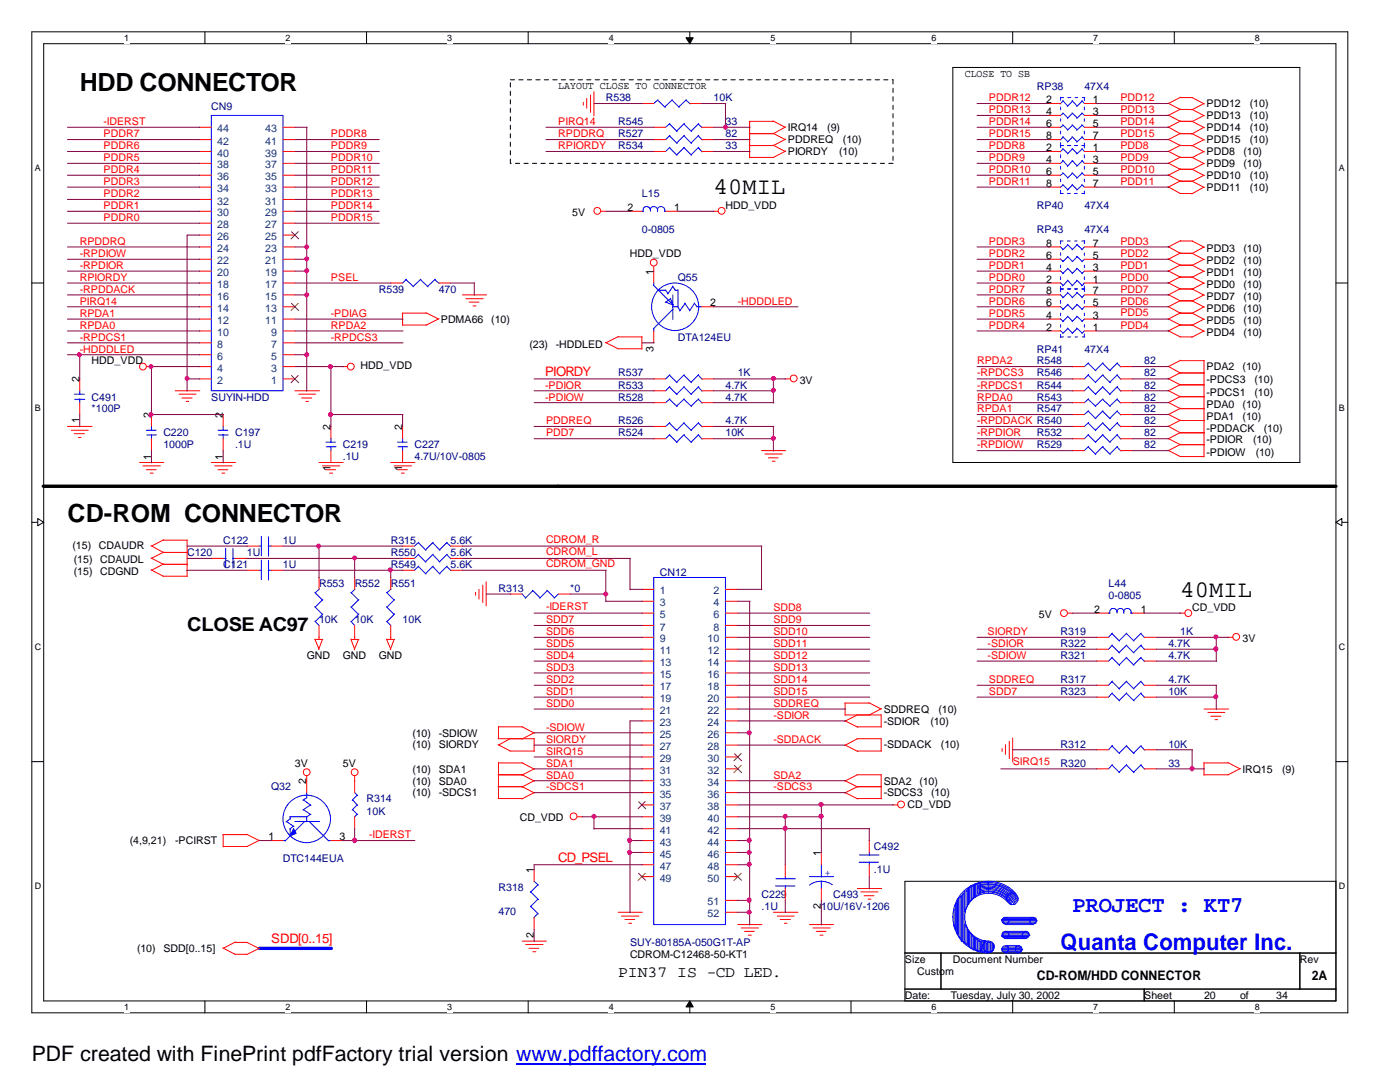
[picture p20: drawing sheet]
<svg xmlns="http://www.w3.org/2000/svg" width="279mm" height="216mm" viewBox="0 0 279 216" stroke-linecap="round" stroke-linejoin="round" font-family="sans-serif">
<defs><g id="words">
<g font-size="5">
<text x="15.9" y="18.1">HDD CONNECTOR</text>
<text x="13.5" y="104.1">CD-ROM CONNECTOR</text>
</g>
<g font-size="4.7">
<text x="142.4" y="38.8">40MIL</text>
<text x="235.5" y="119">40MIL</text>
</g>
<g font-size="4.6" fill="#00f">
<text x="214" y="181.9">PROJECT : KT7</text>
<text x="211.7" y="189.7">Quanta Computer Inc.</text>
</g>
<text font-size="4.2" x="6.3" y="211.7">PDF created with FinePrint pdfFactory trial version www.pdffactory.com</text>
<text font-size="3.8" x="37.3" y="125.9">CLOSE AC97</text>
<text font-size="3.1" x="123.4" y="195">PIN37 IS -CD LED.</text>
<g font-size="2.6" fill="#f00">
<text x="108.8" y="75.1">PIORDY</text>
<text x="111.4" y="172">CD_PSEL</text>
<text x="54.1" y="188.2">SDD[0..15]</text>
</g>
<g font-size="2.6">
<text x="206.9" y="195.5">CD-ROM/HDD CONNECTOR</text>
<text x="261.8" y="195.5">2A</text>
</g>
<g font-size="2.1">
<text x="111.4" y="17.8">LAYOUT CLOSE TO CONNECTOR</text>
<text x="192.5" y="15.3">CLOSE TO SB</text>
<text x="208.8" y="20.6">2</text>
<text x="208.8" y="22.9">4</text>
<text x="218.1" y="20.6">1</text>
<text x="218.1" y="22.9">3</text>
<text x="240.8" y="21.4">PDD12</text>
<text x="240.8" y="23.8">PDD13</text>
<text x="249.4" y="21.4">(10)</text>
<text x="249.4" y="23.8">(10)</text>
<text x="157.2" y="28.6">PDDREQ</text>
<text x="157.2" y="26.2">IRQ14</text>
<text x="165.1" y="26.2">(9)</text>
<text x="168.2" y="28.6">(10)</text>
<text x="208.8" y="25.3">6</text>
<text x="208.8" y="27.8">8</text>
<text x="218.1" y="25.3">5</text>
<text x="218.1" y="27.8">7</text>
<text x="240.8" y="26.2">PDD14</text>
<text x="240.8" y="28.6">PDD15</text>
<text x="249.4" y="26.2">(10)</text>
<text x="249.4" y="28.6">(10)</text>
<text x="157.2" y="31">PIORDY</text>
<text x="167.5" y="31">(10)</text>
<text x="208.8" y="30.1">2</text>
<text x="208.8" y="32.5">4</text>
<text x="208.8" y="34.9">6</text>
<text x="218.1" y="30.1">1</text>
<text x="218.1" y="32.5">3</text>
<text x="218.1" y="34.9">5</text>
<text x="240.8" y="35.7">PDD10</text>
<text x="240.8" y="31">PDD8</text>
<text x="240.8" y="33.4">PDD9</text>
<text x="248.2" y="31">(10)</text>
<text x="248.2" y="33.4">(10)</text>
<text x="249.4" y="35.7">(10)</text>
<text x="144.8" y="41.7">HDD_VDD</text>
<text x="208.8" y="37.3">8</text>
<text x="218.1" y="37.3">7</text>
<text x="240.8" y="38.1">PDD11</text>
<text x="249.4" y="38.1">(10)</text>
<text x="114.2" y="43.2">5V</text>
<text x="125.2" y="42.1">2</text>
<text x="134.5" y="42.1">1</text>
<text x="125.7" y="51.2">HDD_VDD</text>
<text x="208.8" y="51.6">6</text>
<text x="208.8" y="49.2">8</text>
<text x="218.1" y="51.6">5</text>
<text x="218.1" y="49.2">7</text>
<text x="240.8" y="50.3">PDD3</text>
<text x="240.8" y="52.7">PDD2</text>
<text x="248.2" y="50.3">(10)</text>
<text x="248.2" y="52.7">(10)</text>
<text x="130.4" y="54.8" transform="rotate(-90 130.4 54.8)">1</text>
<text x="208.8" y="56.4">2</text>
<text x="208.8" y="54">4</text>
<text x="208.8" y="58.8">8</text>
<text x="218.1" y="56.4">1</text>
<text x="218.1" y="54">3</text>
<text x="218.1" y="58.8">7</text>
<text x="240.8" y="57.5">PDD0</text>
<text x="240.8" y="55.1">PDD1</text>
<text x="240.8" y="59.9">PDD7</text>
<text x="248.2" y="57.5">(10)</text>
<text x="248.2" y="55.1">(10)</text>
<text x="248.2" y="59.9">(10)</text>
<text x="88" y="64.4">PDMA66</text>
<text x="98" y="64.4">(10)</text>
<text x="141.7" y="61.1">2</text>
<text x="208.8" y="66">2</text>
<text x="208.8" y="63.6">4</text>
<text x="208.8" y="61.1">6</text>
<text x="218.1" y="66">1</text>
<text x="218.1" y="63.6">3</text>
<text x="218.1" y="61.1">5</text>
<text x="240.8" y="62.2">PDD6</text>
<text x="240.8" y="64.6">PDD5</text>
<text x="248.2" y="62.2">(10)</text>
<text x="248.2" y="64.6">(10)</text>
<text x="105.7" y="69.4">(23)</text>
<text x="110.9" y="69.4">-HDDLED</text>
<text x="130.4" y="70.2" transform="rotate(-90 130.4 70.2)">3</text>
<text x="240.8" y="67.1">PDD4</text>
<text x="248.2" y="67.1">(10)</text>
<text x="15.8" y="76.3" transform="rotate(-90 15.8 76.3)">2</text>
<text x="18.3" y="72.7">HDD_VDD</text>
<text x="72" y="73.7">HDD_VDD</text>
<text x="159.6" y="76.5">3V</text>
<text x="240.8" y="73.9">PDA2</text>
<text x="240.8" y="76.4">-PDCS3</text>
<text x="248" y="73.9">(10)</text>
<text x="250.4" y="76.4">(10)</text>
<text x="30.1" y="83.4" transform="rotate(-90 30.1 83.4)">2</text>
<text x="44.4" y="83.4" transform="rotate(-90 44.4 83.4)">2</text>
<text x="240.8" y="83.7">PDA1</text>
<text x="240.8" y="81.4">PDA0</text>
<text x="240.8" y="79">-PDCS1</text>
<text x="248" y="83.7">(10)</text>
<text x="248" y="81.4">(10)</text>
<text x="250.4" y="79">(10)</text>
<text x="15.8" y="84.5" transform="rotate(-90 15.8 84.5)">1</text>
<text x="66" y="85.9" transform="rotate(-90 66 85.9)">2</text>
<text x="80.3" y="85.9" transform="rotate(-90 80.3 85.9)">2</text>
<text x="240.8" y="86.1">-PDDACK</text>
<text x="240.8" y="88.5">-PDIOR</text>
<text x="250.1" y="88.5">(10)</text>
<text x="252.2" y="86.1">(10)</text>
<text x="30.1" y="91.7" transform="rotate(-90 30.1 91.7)">1</text>
<text x="44.4" y="91.7" transform="rotate(-90 44.4 91.7)">1</text>
<text x="66" y="94.1" transform="rotate(-90 66 94.1)">1</text>
<text x="80.3" y="94.1" transform="rotate(-90 80.3 94.1)">1</text>
<text x="240.8" y="90.9">-PDIOW</text>
<text x="250.6" y="90.9">(10)</text>
<text x="14.5" y="109.5">(15)</text>
<text x="14.7" y="112.4">(15)</text>
<text x="19.7" y="109.5">CDAUDR</text>
<text x="20" y="112.4">CDAUDL</text>
<text x="14.7" y="114.8">(15)</text>
<text x="20" y="114.8">CDGND</text>
<text x="207.3" y="123.4">5V</text>
<text x="218.4" y="122.3">2</text>
<text x="227.7" y="122.3">1</text>
<text x="237.9" y="121.9">CD_VDD</text>
<text x="61.2" y="131.5">GND</text>
<text x="68.4" y="131.5">GND</text>
<text x="75.6" y="131.5">GND</text>
<text x="248" y="128.1">3V</text>
<text x="176.4" y="142.2">SDDREQ</text>
<text x="187.3" y="142.2">(10)</text>
<text x="82.3" y="149.4">(10)</text>
<text x="82.3" y="147">(10)</text>
<text x="87.5" y="149.4">SIORDY</text>
<text x="87.5" y="147">-SDIOW</text>
<text x="176.4" y="144.6">-SDIOR</text>
<text x="176.4" y="149.4">-SDDACK</text>
<text x="185.7" y="144.6">(10)</text>
<text x="187.8" y="149.4">(10)</text>
<text x="58.8" y="153">3V</text>
<text x="68.4" y="153">5V</text>
<text x="82.3" y="154.2">(10)</text>
<text x="87.5" y="154.2">SDA1</text>
<text x="248" y="154.2">IRQ15</text>
<text x="255.9" y="154.2">(9)</text>
<text x="61.1" y="156.5" transform="rotate(-90 61.1 156.5)">2</text>
<text x="82.3" y="158.9">(10)</text>
<text x="82.3" y="156.5">(10)</text>
<text x="87.5" y="158.9">-SDCS1</text>
<text x="87.5" y="156.5">SDA0</text>
<text x="176.4" y="158.9">-SDCS3</text>
<text x="176.4" y="156.5">SDA2</text>
<text x="181.1" y="161.3">CD_VDD</text>
<text x="183.5" y="156.5">(10)</text>
<text x="185.8" y="158.9">(10)</text>
<text x="53.6" y="167.6">1</text>
<text x="67.7" y="167.6">3</text>
<text x="103.7" y="163.7">CD_VDD</text>
<text x="25.9" y="168.5">(4,9,21)</text>
<text x="35" y="168.5">-PCIRST</text>
<text x="163.8" y="170.9" transform="rotate(-90 163.8 170.9)">1</text>
<text x="106.5" y="174.2" transform="rotate(-90 106.5 174.2)">1</text>
<text x="163.8" y="181.4" transform="rotate(-90 163.8 181.4)">2</text>
<text x="27.3" y="190">(10)</text>
<text x="32.6" y="190">SDD[0..15]</text>
<text x="106.5" y="187.2" transform="rotate(-90 106.5 187.2)">2</text>
<text x="125.7" y="191.2">CDROM-C12468-50-KT1</text>
<text x="180.6" y="192.1">Size</text>
<text x="183" y="194.5">Custom</text>
<text x="190.2" y="192.1">Document Number</text>
<text x="259.4" y="192.1">Rev</text>
<text x="180.6" y="199.3">Date:</text>
<text x="189.7" y="199.3">Tuesday, July 30, 2002</text>
<text x="228.3" y="199.3">Sheet</text>
<text x="240.3" y="199.3">20</text>
<text x="247.5" y="199.3">of</text>
<text x="254.7" y="199.3">34</text>
</g>
<g font-size="2.1" fill="#000080">
<text x="206.9" y="17.9">RP38</text>
<text x="216.4" y="17.9">47X4</text>
<text x="42.2" y="21.9">CN9</text>
<text x="120.9" y="20.2">R538</text>
<text x="142.4" y="20.2">10K</text>
<text x="123.4" y="29.8">R534</text>
<text x="123.4" y="27.3">R527</text>
<text x="123.4" y="25">R545</text>
<text x="144.8" y="29.8">33</text>
<text x="144.8" y="27.3">82</text>
<text x="144.8" y="25">33</text>
<text x="128.1" y="39.3">L15</text>
<text x="206.9" y="41.7">RP40</text>
<text x="216.4" y="41.7">47X4</text>
<text x="128.1" y="46.5">0-0805</text>
<text x="206.9" y="46.5">RP43</text>
<text x="216.4" y="46.5">47X4</text>
<text x="75.6" y="58.4">R539</text>
<text x="87.5" y="58.4">470</text>
<text x="135.3" y="56">Q55</text>
<text x="135.3" y="68">DTA124EU</text>
<text x="206.9" y="70.4">RP41</text>
<text x="216.4" y="70.4">47X4</text>
<text x="123.4" y="75.1">R537</text>
<text x="123.4" y="77.6">R533</text>
<text x="144.8" y="77.6">4.7K</text>
<text x="147.2" y="75.1">1K</text>
<text x="206.9" y="75.1">R546</text>
<text x="206.9" y="77.6">R544</text>
<text x="206.9" y="72.7">R548</text>
<text x="228.3" y="75.1">82</text>
<text x="228.3" y="77.6">82</text>
<text x="228.3" y="72.7">82</text>
<text x="18.3" y="79.9">C491</text>
<text x="18.3" y="82.3">*100P</text>
<text x="42.2" y="79.9">SUYIN-HDD</text>
<text x="123.4" y="79.9">R528</text>
<text x="144.8" y="79.9">4.7K</text>
<text x="206.9" y="79.9">R543</text>
<text x="206.9" y="82.3">R547</text>
<text x="228.3" y="79.9">82</text>
<text x="228.3" y="82.3">82</text>
<text x="32.6" y="87">C220</text>
<text x="32.6" y="89.5">1000P</text>
<text x="46.9" y="87">C197</text>
<text x="46.9" y="89.5">.1U</text>
<text x="68.4" y="89.5">C219</text>
<text x="82.7" y="89.5">C227</text>
<text x="123.4" y="87">R524</text>
<text x="123.4" y="84.7">R526</text>
<text x="144.8" y="87">10K</text>
<text x="144.8" y="84.7">4.7K</text>
<text x="206.9" y="89.5">R529</text>
<text x="206.9" y="87">R532</text>
<text x="228.3" y="84.7">82</text>
<text x="228.3" y="89.5">82</text>
<text x="228.3" y="87">82</text>
<text x="68.4" y="91.9">.1U</text>
<text x="82.7" y="91.9">4.7U/10V-0805</text>
<text x="37.3" y="110.9">C120</text>
<text x="44.5" y="108.5">C122</text>
<text x="44.5" y="113.4">C121</text>
<text x="49.3" y="110.9">1U</text>
<text x="56.5" y="108.5">1U</text>
<text x="56.5" y="113.4">1U</text>
<text x="78" y="108.5">R315</text>
<text x="78" y="113.4">R549</text>
<text x="78" y="110.9">R550</text>
<text x="89.9" y="108.5">5.6K</text>
<text x="89.9" y="113.4">5.6K</text>
<text x="89.9" y="110.9">5.6K</text>
<text x="63.7" y="117.2">R553</text>
<text x="70.8" y="117.2">R552</text>
<text x="78" y="117.2">R551</text>
<text x="99.5" y="118.1">R313</text>
<text x="113.8" y="118.1">*0</text>
<text x="131.7" y="115">CN12</text>
<text x="221.2" y="117.2">L44</text>
<text x="221.2" y="119.5">0-0805</text>
<text x="63.7" y="124.3">10K</text>
<text x="70.8" y="124.3">10K</text>
<text x="80.3" y="124.3">10K</text>
<text x="211.7" y="126.7">R319</text>
<text x="211.7" y="131.5">R321</text>
<text x="211.7" y="129.1">R322</text>
<text x="233.2" y="131.5">4.7K</text>
<text x="233.2" y="129.1">4.7K</text>
<text x="235.5" y="126.7">1K</text>
<text x="211.7" y="136.2">R317</text>
<text x="233.2" y="136.2">4.7K</text>
<text x="211.7" y="138.7">R323</text>
<text x="233.2" y="138.7">10K</text>
<text x="211.7" y="149.2">R312</text>
<text x="233.2" y="149.2">10K</text>
<text x="211.7" y="153">R320</text>
<text x="233.2" y="153">33</text>
<text x="54.1" y="157.7">Q32</text>
<text x="73.2" y="160.1">R314</text>
<text x="73.2" y="162.6">10K</text>
<text x="56.5" y="172">DTC144EUA</text>
<text x="174.4" y="169.7">C492</text>
<text x="99.5" y="177.8">R318</text>
<text x="152" y="179.2">C229</text>
<text x="166.3" y="179.2">C493</text>
<text x="174.4" y="174.2">.1U</text>
<text x="99.5" y="182.5">470</text>
<text x="152" y="181.6">.1U</text>
<text x="163.9" y="181.6">10U/16V-1206</text>
<text x="125.7" y="188.8">SUY-80185A-050G1T-AP</text>
</g>
<g font-size="2.1" fill="#f00">
<text x="197.4" y="20.2">PDDR12</text>
<text x="197.4" y="22.6">PDDR13</text>
<text x="223.6" y="20.2">PDD12</text>
<text x="223.6" y="22.6">PDD13</text>
<text x="20.7" y="27.3">PDDR7</text>
<text x="20.7" y="25">-IDERST</text>
<text x="20.7" y="29.8">PDDR6</text>
<text x="66" y="29.8">PDDR9</text>
<text x="66" y="27.3">PDDR8</text>
<text x="111.4" y="25">PIRQ14</text>
<text x="111.4" y="29.8">RPIORDY</text>
<text x="111.4" y="27.3">RPDDRQ</text>
<text x="197.4" y="29.8">PDDR8</text>
<text x="197.4" y="25">PDDR14</text>
<text x="197.4" y="27.3">PDDR15</text>
<text x="223.6" y="25">PDD14</text>
<text x="223.6" y="27.3">PDD15</text>
<text x="223.6" y="29.8">PDD8</text>
<text x="20.7" y="32.2">PDDR5</text>
<text x="20.7" y="34.5">PDDR4</text>
<text x="66" y="32.2">PDDR10</text>
<text x="66" y="34.5">PDDR11</text>
<text x="197.4" y="34.5">PDDR10</text>
<text x="197.4" y="32.2">PDDR9</text>
<text x="223.6" y="34.5">PDD10</text>
<text x="223.6" y="32.2">PDD9</text>
<text x="20.7" y="41.7">PDDR1</text>
<text x="20.7" y="36.9">PDDR3</text>
<text x="20.7" y="39.3">PDDR2</text>
<text x="66" y="41.7">PDDR14</text>
<text x="66" y="36.9">PDDR12</text>
<text x="66" y="39.3">PDDR13</text>
<text x="197.4" y="36.9">PDDR11</text>
<text x="223.6" y="36.9">PDD11</text>
<text x="20.7" y="44.1">PDDR0</text>
<text x="66" y="44.1">PDDR15</text>
<text x="15.9" y="51.2">-RPDIOW</text>
<text x="15.9" y="53.7">-RPDIOR</text>
<text x="15.9" y="48.9">RPDDRQ</text>
<text x="197.4" y="48.9">PDDR3</text>
<text x="197.4" y="51.2">PDDR2</text>
<text x="197.4" y="53.7">PDDR1</text>
<text x="223.6" y="48.9">PDD3</text>
<text x="223.6" y="53.7">PDD1</text>
<text x="223.6" y="51.2">PDD2</text>
<text x="15.9" y="56">RPIORDY</text>
<text x="15.9" y="58.4">-RPDDACK</text>
<text x="66" y="56">PSEL</text>
<text x="197.4" y="56">PDDR0</text>
<text x="197.4" y="58.4">PDDR7</text>
<text x="223.6" y="56">PDD0</text>
<text x="223.6" y="58.4">PDD7</text>
<text x="15.9" y="63.2">RPDA1</text>
<text x="15.9" y="65.6">RPDA0</text>
<text x="15.9" y="60.8">PIRQ14</text>
<text x="66" y="63.2">-PDIAG</text>
<text x="66" y="65.6">RPDA2</text>
<text x="147.2" y="60.8">-HDDDLED</text>
<text x="197.4" y="65.6">PDDR4</text>
<text x="197.4" y="60.8">PDDR6</text>
<text x="197.4" y="63.2">PDDR5</text>
<text x="223.6" y="60.8">PDD6</text>
<text x="223.6" y="65.6">PDD4</text>
<text x="223.6" y="63">PDD5</text>
<text x="15.9" y="70.4">-HDDDLED</text>
<text x="15.9" y="68">-RPDCS1</text>
<text x="66" y="68">-RPDCS3</text>
<text x="108.8" y="77.6">-PDIOR</text>
<text x="195" y="72.7">RPDA2</text>
<text x="195" y="75.1">-RPDCS3</text>
<text x="195" y="77.6">-RPDCS1</text>
<text x="108.8" y="79.9">-PDIOW</text>
<text x="195" y="79.9">RPDA0</text>
<text x="195" y="82.3">RPDA1</text>
<text x="109" y="84.7">PDDREQ</text>
<text x="109" y="87">PDD7</text>
<text x="195" y="84.7">-RPDDACK R540</text>
<text x="195" y="87">-RPDIOR</text>
<text x="195" y="89.5">-RPDIOW</text>
<text x="109" y="108.3">CDROM_R</text>
<text x="109" y="110.7">CDROM_L</text>
<text x="109" y="113.1">CDROM_GND</text>
<text x="109" y="121.7">-IDERST</text>
<text x="109" y="124.3">SDD7</text>
<text x="154.3" y="121.9">SDD8</text>
<text x="154.3" y="124.3">SDD9</text>
<text x="109" y="131.5">SDD4</text>
<text x="109" y="126.7">SDD6</text>
<text x="109" y="129.1">SDD5</text>
<text x="154.3" y="126.7">SDD10</text>
<text x="154.3" y="129.1">SDD11</text>
<text x="154.3" y="131.5">SDD12</text>
<text x="197.1" y="129.1">-SDIOR</text>
<text x="197.1" y="126.7">SIORDY</text>
<text x="197.1" y="131.5">-SDIOW</text>
<text x="109" y="133.9">SDD3</text>
<text x="109" y="136.2">SDD2</text>
<text x="154.3" y="136.2">SDD14</text>
<text x="154.3" y="133.9">SDD13</text>
<text x="197.4" y="136.2">SDDREQ</text>
<text x="109" y="138.7">SDD1</text>
<text x="109" y="141.1">SDD0</text>
<text x="154.3" y="143.4">-SDIOR</text>
<text x="154.3" y="141.1">SDDREQ</text>
<text x="154.3" y="138.7">SDD15</text>
<text x="197.4" y="138.7">SDD7</text>
<text x="109" y="145.8">-SDIOW</text>
<text x="109" y="148.2">SIORDY</text>
<text x="154.3" y="148.2">-SDDACK</text>
<text x="109" y="155.4">SDA0</text>
<text x="109" y="153">SDA1</text>
<text x="109" y="150.6">SIRQ15</text>
<text x="154.3" y="155.4">SDA2</text>
<text x="202.1" y="152.7">SIRQ15</text>
<text x="109" y="157.7">-SDCS1</text>
<text x="154.3" y="157.7">-SDCS3</text>
<text x="73.7" y="167.3">-IDERST</text>
</g>
<g font-size="2.1" fill="#004080">
<text x="43.3" y="28.9">42</text>
<text x="43.3" y="26.4">44</text>
<text x="52.9" y="28.9">41</text>
<text x="52.9" y="26.4">43</text>
<text x="43.3" y="36">36</text>
<text x="43.3" y="33.6">38</text>
<text x="43.3" y="31.2">40</text>
<text x="52.9" y="36">35</text>
<text x="52.9" y="33.6">37</text>
<text x="52.9" y="31.2">39</text>
<text x="43.3" y="40.8">32</text>
<text x="43.3" y="38.4">34</text>
<text x="52.9" y="40.8">31</text>
<text x="52.9" y="38.4">33</text>
<text x="43.3" y="47.9">26</text>
<text x="43.3" y="45.6">28</text>
<text x="43.3" y="43.2">30</text>
<text x="52.9" y="47.9">25</text>
<text x="52.9" y="45.6">27</text>
<text x="52.9" y="43.2">29</text>
<text x="43.3" y="52.7">22</text>
<text x="43.3" y="50.3">24</text>
<text x="52.9" y="52.7">21</text>
<text x="52.9" y="50.3">23</text>
<text x="43.3" y="59.9">16</text>
<text x="43.3" y="57.5">18</text>
<text x="43.3" y="55.1">20</text>
<text x="52.9" y="59.9">15</text>
<text x="52.9" y="57.5">17</text>
<text x="52.9" y="55.1">19</text>
<text x="43.3" y="64.7">12</text>
<text x="43.3" y="62.2">14</text>
<text x="52.9" y="64.7">11</text>
<text x="52.9" y="62.2">13</text>
<text x="43.3" y="71.8">6</text>
<text x="43.3" y="69.4">8</text>
<text x="43.3" y="67.1">10</text>
<text x="54.1" y="71.8">5</text>
<text x="54.1" y="69.4">7</text>
<text x="54.1" y="67.1">9</text>
<text x="43.3" y="76.6">2</text>
<text x="43.3" y="74.2">4</text>
<text x="54.1" y="76.6">1</text>
<text x="54.1" y="74.2">3</text>
<text x="131.7" y="118.6">1</text>
<text x="142.4" y="118.6">2</text>
<text x="131.7" y="121">3</text>
<text x="131.7" y="123.4">5</text>
<text x="131.7" y="125.8">7</text>
<text x="142.4" y="121">4</text>
<text x="142.4" y="123.4">6</text>
<text x="142.4" y="125.8">8</text>
<text x="131.7" y="128.2">9</text>
<text x="131.7" y="130.6">11</text>
<text x="141.2" y="128.2">10</text>
<text x="141.2" y="130.6">12</text>
<text x="131.7" y="132.9">13</text>
<text x="131.7" y="135.3">15</text>
<text x="131.7" y="137.8">17</text>
<text x="141.2" y="132.9">14</text>
<text x="141.2" y="135.3">16</text>
<text x="141.2" y="137.8">18</text>
<text x="131.7" y="140.1">19</text>
<text x="131.7" y="142.5">21</text>
<text x="141.2" y="140.1">20</text>
<text x="141.2" y="142.5">22</text>
<text x="131.7" y="144.9">23</text>
<text x="131.7" y="147.2">25</text>
<text x="131.7" y="149.7">27</text>
<text x="141.2" y="144.9">24</text>
<text x="141.2" y="147.2">26</text>
<text x="141.2" y="149.7">28</text>
<text x="131.7" y="152.1">29</text>
<text x="131.7" y="154.4">31</text>
<text x="141.2" y="152.1">30</text>
<text x="141.2" y="154.4">32</text>
<text x="131.7" y="156.8">33</text>
<text x="131.7" y="159.2">35</text>
<text x="131.7" y="161.6">37</text>
<text x="141.2" y="156.8">34</text>
<text x="141.2" y="159.2">36</text>
<text x="141.2" y="161.6">38</text>
<text x="131.7" y="164">39</text>
<text x="131.7" y="166.4">41</text>
<text x="141.2" y="164">40</text>
<text x="141.2" y="166.4">42</text>
<text x="131.7" y="168.7">43</text>
<text x="131.7" y="171.1">45</text>
<text x="131.7" y="173.6">47</text>
<text x="141.2" y="168.7">44</text>
<text x="141.2" y="171.1">46</text>
<text x="141.2" y="173.6">48</text>
<text x="131.7" y="175.9">49</text>
<text x="141.2" y="175.9">50</text>
<text x="141.2" y="180.7">51</text>
<text x="141.2" y="183">52</text>
</g>
<text font-size="2.1" fill="#00f" x="164.6" y="174.8">+</text>
<g font-size="1.8">
<text x="24.8" y="8.2">1</text>
<text x="57" y="8.2">2</text>
<text x="89.2" y="8.2">3</text>
<text x="121.5" y="8.2">4</text>
<text x="153.8" y="8.2">5</text>
<text x="185.9" y="8.2">6</text>
<text x="218.2" y="8.2">7</text>
<text x="250.4" y="8.2">8</text>
<text x="6.9" y="34.2">A</text>
<text x="267.2" y="34.2">A</text>
<text x="6.9" y="82">B</text>
<text x="267.2" y="82">B</text>
<text x="6.9" y="129.7">C</text>
<text x="267.2" y="129.7">C</text>
<text x="6.9" y="177.5">D</text>
<text x="267.2" y="177.5">D</text>
<text x="24.8" y="201.6">1</text>
<text x="57" y="201.6">2</text>
<text x="89.2" y="201.6">3</text>
<text x="121.5" y="201.6">4</text>
<text x="153.8" y="201.6">5</text>
<text x="185.9" y="201.6">6</text>
<text x="218.2" y="201.6">7</text>
<text x="250.4" y="201.6">8</text>
</g>
</g></defs>
<path d="M6.3 6.3h262.7v195.8h-262.7zM8.7 8.7h257.9v191h-257.9z" fill="none" stroke="#000" stroke-width=".2"/>
<g fill="#fff">
<path d="M24.8 6.6h1v2.1h-1z"/>
<path d="M24.8 200h1v2.1h-1z"/>
</g>
<path d="M40.9 6.3v2.4M40.9 199.7v2.4" fill="none" stroke="#000" stroke-width=".2"/>
<g fill="#fff">
<path d="M57 6.6h1v2.1h-1z"/>
<path d="M57 200h1v2.1h-1z"/>
</g>
<path d="M73.2 6.3v2.4M73.2 199.7v2.4" fill="none" stroke="#000" stroke-width=".2"/>
<g fill="#fff">
<path d="M89.2 6.6h1.1v2.1h-1.1z"/>
<path d="M89.2 200h1.1v2.1h-1.1z"/>
</g>
<path d="M105.4 6.3v2.4M105.4 199.7v2.4" fill="none" stroke="#000" stroke-width=".2"/>
<g fill="#fff">
<path d="M121.5 6.6h1v2.1h-1z"/>
<path d="M121.5 200h1v2.1h-1z"/>
</g>
<path d="M137.7 6.3v2.4M137.7 199.7v2.4" fill="none" stroke="#000" stroke-width=".2"/>
<g fill="#000" stroke="#000" stroke-width=".2">
<path d="M136.9 7.5h1.4l-.6 1.2z" fill-rule="evenodd"/>
<path d="M137.7 199.7l.6 1.2h-1.4z" fill-rule="evenodd"/>
</g>
<g fill="#fff">
<path d="M153.8 6.6h1v2.1h-1z"/>
<path d="M153.8 200h1v2.1h-1z"/>
</g>
<path d="M169.8 6.3v2.4M169.8 199.7v2.4" fill="none" stroke="#000" stroke-width=".2"/>
<g fill="#fff">
<path d="M185.9 6.6h1v2.1h-1z"/>
<path d="M185.9 200h1v2.1h-1z"/>
</g>
<path d="M202.1 6.3v2.4M202.1 199.7v2.4" fill="none" stroke="#000" stroke-width=".2"/>
<g fill="#fff">
<path d="M218.2 6.6h1v2.1h-1z"/>
<path d="M218.2 200h1v2.1h-1z"/>
</g>
<path d="M234.4 6.3v2.4M234.4 199.7v2.4" fill="none" stroke="#000" stroke-width=".2"/>
<g fill="#fff">
<path d="M250.4 6.6h1.1v2.1h-1.1z"/>
<path d="M250.4 200h1.1v2.1h-1.1z"/>
<path d="M6.9 32.6h1.1v2.1h-1.1z"/>
<path d="M267.2 32.6h1.1v2.1h-1.1z"/>
<path d="M6.9 80.3h1.2v2.2h-1.2z"/>
<path d="M267.2 80.3h1.2v2.2h-1.2z"/>
</g>
<path d="M6.3 56.5h2.4M266.6 56.5h2.4" fill="none" stroke="#000" stroke-width=".2"/>
<g fill="#fff">
<path d="M6.9 128.1h1.3v2.1h-1.3z"/>
<path d="M267.2 128.1h1.3v2.1h-1.3z"/>
</g>
<path d="M6.3 104.2h2.4M266.6 104.2h2.4" fill="none" stroke="#000" stroke-width=".2"/>
<g fill="#fff" stroke="#000" stroke-width=".2">
<path d="M7.5 103.5l1.2 .7-1.2 .7z" fill-rule="evenodd"/>
<path d="M266.6 104.2l1.2-.7v1.4z" fill-rule="evenodd"/>
</g>
<g fill="#fff">
<path d="M6.9 175.9h1.3v2.1h-1.3z"/>
<path d="M267.2 175.9h1.3v2.1h-1.3z"/>
</g>
<path d="M190.2 13.5h69.2v78.8h-69.2zM6.3 152h2.4M266.6 152h2.4M180.6 175.9h86v23.8h-86zM180.6 190.2h86M180.6 197.4h86M187.8 190.2v7.2M228.3 197.4v2.3M259.4 190.2v7.2" fill="none" stroke="#000" stroke-width=".2"/>
<path d="M8.6 97h258" fill="none" stroke="#000" stroke-width=".68"/>
<path d="M101.9 15.9h76.3M178.2 15.9v16.7M101.9 32.6v-16.7M178.2 32.6h-76.3" fill="none" stroke="#000" stroke-width=".2" stroke-dasharray=".8"/>
<g fill="none" stroke="#f00" stroke-width=".2">
<path d="M117.1 19.6v2M117.9 19v3.4M118.5 18.3v4.8M235.5 19.5h2.5M235.6 19.4l-2.4 1.3M237.9 19.5l2.5 1.2M39.8 30.2h2.4M39.8 32.6h2.4M39.8 35h2.4M39.8 37.3h2.4M39.8 27.9h2.4M39.8 39.8h2.4"/>
<path d="M39.8 25.4h2.4M56.5 30.2h2.3M56.5 32.6h2.3M56.5 35h2.3M56.5 37.3h2.3M56.5 27.9h2.3M56.5 39.8h2.3M56.5 25.4h2.3M116.4 20.4v.6M128.1 20.7h2.4M130.5 30.2h2.3M130.5 27.9h2.3"/>
<path d="M130.5 25.4h2.3M137.7 20.7h2.3M140 30.2h2.4M140 27.9h2.4M140 25.4h2.4M149.5 26.7h4.9M149.5 29h4.9M149.5 24.2h4.8M149.6 24.2v7.3M149.6 31.4h4.8M154.3 26.6l2.4 1.3M154.3 29l2.4 1.2"/>
<path d="M154.3 24.1l2.4 1.3M156.8 27.8l-2.5 1.2M156.8 30.1l-2.5 1.3M156.8 25.3l-2.5 1.4M209.3 30.2h2.4M209.3 32.6h2.4M209.3 35h2.4M209.3 37.3h2.4M209.3 20.7h2.4M209.3 27.9h2.4M209.3 25.4h2.4M209.3 23h2.4"/>
<path d="M216.4 30.2h2.5M216.4 32.6h2.5M216.4 35h2.5M216.4 37.3h2.5M216.4 20.7h2.5M216.4 27.9h2.5M216.4 25.4h2.5M216.4 23h2.5M233.1 34.9l2.4 1.3M233.1 25.3l2.4 1.4M233.1 20.6l2.4 1.2M233.1 27.8l2.4 1.2"/>
<path d="M233.1 22.9l2.4 1.3M233.1 30.1l2.4 1.3M233.1 32.5l2.4 1.3M233.1 37.3l2.4 1.3M235.5 26.7h2.5M235.5 29h2.5M235.5 31.4h2.5M235.5 24.2h2.5M235.5 33.8h2.5M235.5 36.2h2.5M235.5 21.8h2.5M235.5 38.6h2.4"/>
<path d="M235.6 33.7l-2.4 1.3M235.6 24.1l-2.4 1.3M235.6 26.6l-2.4 1.3M235.6 21.8l-2.4 1.2M235.6 29l-2.4 1.2M235.6 31.3l-2.4 1.3M235.6 36.1l-2.4 1.2M237.9 33.8l2.5 1.3M237.9 24.2l2.5 1.3M237.9 26.7l2.5 1.2M237.9 21.8l2.5 1.3M237.9 29l2.5 1.3"/>
<path d="M237.9 31.4l2.5 1.3M237.9 36.2l2.5 1.2M240.3 35l-2.5 1.2M240.3 25.4l-2.5 1.4M240.3 20.7l-2.5 1.2M240.3 27.9l-2.5 1.2M240.3 23l-2.5 1.3M240.3 30.2l-2.5 1.3M240.3 32.6l-2.5 1.3M240.3 37.3l-2.5 1.4M39.8 42.2h2.4M39.8 58.8h2.4"/>
<path d="M39.8 56.5h2.4M39.8 54.1h2.4M39.8 51.7h2.4M39.8 49.3h2.4M39.8 46.9h2.4M39.8 44.5h2.4M56.5 42.2h2.3M56.5 58.8h2.3M56.5 56.5h2.3M56.5 54.1h2.3M56.5 51.7h2.3M56.5 49.3h2.3"/>
<path d="M56.5 46.9h2.3M56.5 44.5h2.3M78 56.5h2.3M87.5 56.5h2.4M92.3 58.8h4.8M93 59.6h3.4M120 42.2h1M125.7 42.2h2.4M130.5 53.2v3.3M132.8 42.2h2.5M142.3 42.2h1M209.3 58.8h2.4"/>
<path d="M209.3 56.5h2.4M209.3 54.1h2.4M209.3 51.7h2.4M209.3 49.3h2.4M216.4 58.8h2.5M216.4 56.5h2.5M216.4 54.1h2.5M216.4 51.7h2.5M216.4 49.3h2.5M233.1 56.4l2.4 1.3M233.1 49.2l2.4 1.3M233.1 54l2.4 1.3"/>
<path d="M233.1 51.6l2.4 1.3M233.1 58.8l2.4 1.2M235.5 57.7h2.5M235.5 55.3h2.5M235.5 50.5h2.5M235.5 52.9h2.5M235.5 48.1h2.5M235.6 59.9l-2.4 1.3M235.6 55.2l-2.4 1.3M235.6 48l-2.4 1.3M235.6 52.8l-2.4 1.3M235.6 50.5l-2.4 1.2"/>
<path d="M235.6 57.6l-2.4 1.2M237.9 55.3l2.5 1.3M237.9 48.1l2.5 1.3M237.9 52.9l2.5 1.3M237.9 50.5l2.5 1.3M237.9 57.7l2.5 1.2M240.3 56.5l-2.5 1.2M240.3 49.3l-2.5 1.3M240.3 54.1l-2.5 1.3M240.3 51.7l-2.5 1.3M240.3 58.8l-2.5 1.3M15.9 75.6v2.4"/>
<path d="M29.3 73.2h1M35 78h4.9M35.7 78.7h3.4M36.3 79.4h2.1M39.8 75.6h2.4M39.8 73.2h2.4M39.8 66h2.4M39.8 63.7h2.4M39.8 61.2h2.4M39.8 70.8h2.4M39.8 68.4h2.4M56.5 75.6h2.3"/>
<path d="M56.5 73.2h2.3M56.5 66h2.3M56.5 63.7h2.3M56.5 61.2h2.3M56.5 70.8h2.3M56.5 68.4h2.3M58.8 78h5M59.6 78.7h3.4M60.2 79.4h2M68.3 73.2h1M80.3 62.5h4.8M80.3 62.5v2.4"/>
<path d="M80.3 64.9h4.9M85 62.4l2.5 1.3M87.6 63.6l-2.5 1.3M93.6 60.3h2M94.4 61h.6M120.8 68.3l2.6 1.3M123.3 69.6h4.8M123.4 67.2h4.8M123.4 67.1l-2.5 1.3M128.1 67.2v2.5M130.5 66v2.4M130.5 75.6h2.3"/>
<path d="M130.5 78h2.3M140 75.6h2.4M140 78h2.4M140 61.2h2.4M156.6 75.6h1.1M209.3 66h2.4M209.3 63.7h2.4M209.3 61.2h2.4M214 75.6h2.4M214 73.2h2.4M214 78h2.4M216.4 66h2.5"/>
<path d="M216.4 63.7h2.5M216.4 61.2h2.5M223.6 75.6h2.4M223.6 73.2h2.4M223.6 78h2.4M233.1 73.1l2.4 1.3M233.1 75.5l2.4 1.3M233.1 77.9l2.4 1.3M233.1 61.1l2.4 1.4M233.1 66l2.4 1.2M233.1 63.6l2.4 1.3M235.5 74.4h4.9"/>
<path d="M235.5 76.8h4.9M235.5 79.2h4.9M235.5 67.2h2.4M235.5 64.9h2.5M235.5 62.5h2.5M235.5 60h2.5M235.5 72h4.9M235.6 71.9l-2.4 1.3M235.6 74.3l-2.4 1.3M235.6 79.1l-2.4 1.2M235.6 76.7l-2.4 1.3M235.6 64.8l-2.4 1.2"/>
<path d="M235.6 62.4l-2.4 1.3M237.9 60l2.5 1.3M237.9 64.9l2.5 1.2M237.9 62.5l2.5 1.3M240.3 72v19.2M240.3 61.2l-2.5 1.4M240.3 66l-2.5 1.3M240.3 63.7l-2.5 1.2M13.5 85.1h4.9M14.2 85.9h3.4M14.8 86.5h2M15.7 87.3h.5"/>
<path d="M15.9 80.3v2.4M27.9 92.3h4.8M28.5 93h3.5M29.2 93.7h2M30 94.4h.6M30.2 82.7v2.4M30.2 87.5v2.4M37.2 80.1h.5M42.2 92.3h4.8M42.8 93h3.5M43.5 93.7h2M44.3 94.4h.6"/>
<path d="M44.5 82.7v2.4M44.5 87.5v2.4M61 80.1h.6M63.7 92.3h4.8M64.3 93h3.5M65 93.7h2M65.8 94.4h.6M66 85.1v2.4M66 89.9v2.4M78 92.3h4.8M78.7 93h3.4M79.3 93.7h2"/>
<path d="M80.1 94.4h.6M80.3 85.1v2.4M80.3 89.9v2.4M130.5 85.1h2.3M130.5 80.3h2.3M130.5 87.5h2.3M140 85.1h2.4M140 80.3h2.4M140 87.5h2.4M152 89.9h4.8M152.7 90.6h3.4M153.3 91.4h2"/>
<path d="M154.1 92h.6M214 89.9h2.4M214 85.1h2.4M214 80.3h2.4M214 87.5h2.4M214 82.7h2.4M223.6 89.9h2.4M223.6 85.1h2.4M223.6 80.3h2.4M223.6 87.5h2.4M223.6 82.7h2.4M233.1 82.6l2.4 1.3"/>
<path d="M233.1 89.8l2.4 1.3M233.1 85l2.4 1.4M233.1 87.5l2.4 1.2M233.1 80.3l2.4 1.2M235.5 83.9h4.9M235.5 81.5h4.9M235.5 91.1h4.8M235.5 88.7h4.9M235.5 86.4h4.9M235.6 81.4l-2.4 1.3M235.6 88.6l-2.4 1.3M235.6 83.8l-2.4 1.3"/>
<path d="M235.6 86.3l-2.4 1.2M30.1 108.9l2.5 1.3M30.1 111.3l2.5 1.3M30.1 113.7l2.5 1.3M32.5 110.2h4.9M32.5 112.6h4.9M32.5 115h4.8M32.6 107.8h4.8M32.7 107.7l-2.5 1.3M32.7 110.2l-2.5 1.2M32.7 112.5l-2.5 1.3M37.3 107.8v7.3"/>
<path d="M42.2 111.4h2.3M46.9 111.4h2.4M49.3 109h2.4M49.3 113.8h2.4M54.1 109h2.4M54.1 113.8h2.4M63.7 115.2v2.4M70.8 115.2v2.4M78 115.2v2.4M80.3 109h2.4M80.3 111.4h2.4M80.3 113.8h2.4"/>
<path d="M89.9 109h2.4M89.9 111.4h2.4M89.9 113.8h2.4M94.9 118.2v.6M95.6 117.6v1.9M96.4 116.8v3.4M97 116.1v4.8M101.9 118.5h2.3M111.4 118.5h2.4M128.1 117.6h2.4M128.1 120h2.4M144.8 117.6h2.4"/>
<path d="M144.8 120h2.4M62.8 127.5l.9 2M62.9 127.6h1.5M63.7 124.8v2.8M64.3 127.6l-.7 2M70 127.5l.8 2M70.1 127.6h1.5M70.8 124.8v2.8M71.5 127.6l-.8 2M77.1 127.5l.9 2M77.2 127.6h1.5M78 124.8v2.8"/>
<path d="M78.7 127.6l-.8 2M128.1 127.2h2.4M128.1 122.3h2.4M128.1 136.7h2.4M128.1 139.1h2.4M128.1 124.8h2.4M128.1 129.5h2.4M128.1 131.9h2.4M128.1 134.3h2.4M144.8 127.2h2.4M144.8 122.3h2.4M144.8 136.7h2.4"/>
<path d="M144.8 139.1h2.4M144.8 124.8h2.4M144.8 129.5h2.4M144.8 131.9h2.4M144.8 134.3h2.4M213.1 122.3h1M218.9 127.2h2.3M218.9 122.3h2.3M218.9 136.7h2.3M218.9 139.1h2.3M218.9 129.5h2.3M218.9 131.9h2.3"/>
<path d="M226 122.3h2.3M228.3 127.2h2.5M228.3 136.7h2.5M228.3 139.1h2.5M228.3 129.5h2.5M228.3 131.9h2.5M235.5 122.3h1M245 127.2h1M61.2 154.9v3.3M70.8 154.9v3.3M99.4 147.4h7.3M99.4 148.6l2.5 1.3"/>
<path d="M99.4 157h4.9M99.4 159.3h4.8M99.4 154.6h4.9M99.5 145h4.8M99.5 144.9v2.5M99.5 152.1v7.2M99.5 152.2h4.8M101.8 149.9h4.8M101.9 147.3l-2.4 1.4M104.2 145l2.5 1.3M104.2 152.2l2.5 1.3M104.2 157l2.5 1.2"/>
<path d="M104.2 154.6l2.5 1.3M106.6 147.4v2.5M106.6 146.2l-2.5 1.3M106.6 153.4l-2.5 1.3M106.6 158.2l-2.5 1.2M106.6 155.8l-2.5 1.3M128.1 141.5h2.4M128.1 143.8h2.4M128.1 146.2h2.4M128.1 148.7h2.4M128.1 151h2.4M128.1 153.4h2.4"/>
<path d="M128.1 155.8h2.4M128.1 158.2h2.4M144.8 141.5h2.4M144.8 143.8h2.4M144.8 146.2h2.4M144.8 148.7h2.4M144.8 151h2.4M144.8 153.4h2.4M144.8 155.8h2.4M144.8 158.2h2.4M168.6 140.3h4.9M168.7 158.2l2.5 1.2"/>
<path d="M168.7 155.8l2.5 1.3M168.7 140.3v2.4M168.7 142.7h7.2M168.7 143.8l2.5 1.3M168.7 148.7l2.5 1.2M171 147.4h4.9M171 157h4.9M171 154.6h4.9M171.1 149.9h4.8M171.1 145h4.8M171.1 157l-2.5 1.2M171.1 159.3h4.8"/>
<path d="M171.1 154.6l-2.5 1.3M171.1 142.7l-2.5 1.2M171.1 147.4l-2.5 1.4M173.4 140.2l2.5 1.3M175.9 142.6v2.4M175.9 147.3v2.6M175.9 154.5v4.8M175.9 141.4l-2.4 1.3M200 149.4v.5M200.7 148.6v1.9M201.4 147.9v3.5M202.1 147.2v4.9"/>
<path d="M218.9 149.6h2.3M218.9 153.4h2.3M228.3 149.6h2.5M228.3 153.4h2.5M240.2 152.2h4.9M240.3 141.5h4.9M240.3 152.2v2.5M240.3 154.6h4.9M241 142.2h3.4M241.6 142.9h2.1M242.5 143.6h.5M245 152.1l2.5 1.3"/>
<path d="M247.6 153.3l-2.5 1.3M44.4 166.5h4.9M44.5 166.5v2.5M44.5 168.9h4.9M49.2 166.5l2.5 1.2M51.8 167.6l-2.5 1.3M54.1 167.7h2.4M66 167.7h2.4M70.8 163v2.4M106.6 173.5v2.4M115.2 163h1M128.1 160.6h2.4"/>
<path d="M128.1 163h2.4M128.1 167.7h2.4M128.1 165.4h2.4M128.1 170.1h2.4M128.1 172.6h2.4M128.1 174.9h2.4M144.8 160.6h2.4M144.8 163h2.4M144.8 167.7h2.4M144.8 165.4h2.4M144.8 170.1h2.4M144.8 172.6h2.4"/>
<path d="M144.8 174.9h2.4M144.8 179.7h2.4M156.7 172.6v2.3M156.7 177.3v2.4M163.9 170.1v2.5M163.9 177.3v2.4M171.1 177.3h4.8M171.8 178h3.5M172.5 178.7h1.9M173.2 179.4h.6M173.5 167.7v2.4M173.5 172.6v2.3"/>
<path d="M178.1 160.6h1.1M44.4 189.1l2.5 1.3M46.8 190.4h2.5M46.9 188h2.5M47 188l-2.5 1.2M49.3 188l2.5 1.3M51.7 189.2l-2.5 1.3M104.2 187.8h4.9M104.9 188.5h3.5M105.6 189.2h1.9M106.3 189.9h.6M106.6 183v2.4"/>
<path d="M123.4 182h4.8M124 182.8h3.5M124.7 183.5h2M125.5 184.2h.6M144.8 182h2.4M147.2 184.5h4.9M147.9 185.2h3.5M148.6 185.8h1.9M149.4 186.6h.5M154.3 182h5M155.1 182.8h3.4M155.7 183.5h2"/>
<path d="M156.5 184.2h.6M161.5 184.5h4.9M162.2 185.2h3.5M162.9 185.8h1.9M163.7 186.6h.6"/>
<circle cx="119.2" cy="42.1" r=".68"/>
<circle cx="130.5" cy="52.4" r=".68"/>
<circle cx="144" cy="42.1" r=".68"/>
<circle cx="28.5" cy="73.1" r=".68"/>
<circle cx="70" cy="73.1" r=".68"/>
<circle cx="158.4" cy="75.5" r=".68"/>
<circle cx="212.3" cy="122.3" r=".68"/>
<circle cx="237.1" cy="122.3" r=".68"/>
<circle cx="246.7" cy="127.1" r=".68"/>
<circle cx="61.2" cy="154.1" r=".68"/>
<circle cx="70.8" cy="154.1" r=".68"/>
<circle cx="114.5" cy="162.9" r=".68"/>
<circle cx="179.8" cy="160.5" r=".68"/>
</g>
<g fill="none" stroke="#00f" stroke-width=".2">
<path d="M131.2 20l1.6 1.4M131.3 19.9l-.8 .8M134.1 20l1.5 1.4M134.2 19.9l-1.5 1.4M136.9 20l.9 .7M137 19.9l-1.5 1.4M211.7 19.4v.6M211.7 19.5h.6M213.1 19.5h.6M214.5 19.5h.6M216 19.5h.5M216.4 19.5v.6"/>
<path d="M42.2 23h14.3v55h-14.3zM133.6 29.5l1.5 1.5M133.6 27.1l1.5 1.5M133.6 24.7l1.5 1.5M133.7 29.4l-.9 .8M133.7 27l-.9 .9M133.7 24.6l-.9 .8M136.5 29.5l1.5 1.5M136.5 27.1l1.5 1.5M136.5 24.7l1.5 1.5M136.6 29.4l-1.6 1.5M136.6 27l-1.6 1.5"/>
<path d="M136.6 24.6l-1.6 1.6M139.4 29.5l.7 .8M139.4 27.1l.7 .8M139.4 24.7l.7 .8M139.4 29.4l-1.5 1.5M139.4 27l-1.5 1.5M139.4 24.6l-1.5 1.6M211.6 38.6h.6M211.6 29h.7M211.7 21.3v.6M211.7 23.7v.5M211.7 26.2v.6"/>
<path d="M211.7 28.4v1.1M211.7 30.9v.6M211.7 33.2v.6M211.7 35.7v.5M211.7 38v.6M212.1 29.6l1 1M212.1 32l1 1.1M212.1 34.5l1 1M212.1 36.8l1 1M212.1 20.1l1 1.1M212.1 22.5l1 1M212.1 24.9l1 1"/>
<path d="M212.1 27.3l1 1M212.2 29.7l-.6 .6M212.2 32.1l-.6 .6M212.2 34.5l-.6 .6M212.2 36.9l-.6 .5M212.2 20.2l-.6 .5M212.2 22.6l-.6 .5M212.2 25l-.6 .5M212.2 27.3l-.6 .6M213 38.6h.6M213 29h.7M214 29.6l1 1"/>
<path d="M214 32l1 1.1M214 34.5l1 1M214 36.8l1 1M214 20.1l1 1.1M214 22.5l1 1M214 24.9l1 1M214 27.3l1 1M214 29.7l-1 1M214 32.1l-1 1.1M214 34.5l-1 1.1M214 36.9l-1 1M214 20.2l-1 1.1"/>
<path d="M214 22.6l-1 1M214 25l-1 1M214 27.3l-1 1.1M214.5 38.6h.5M214.5 29h.6M215.9 38.6h.5M215.9 29h.6M215.9 29.6l.5 .6M215.9 32l.5 .6M215.9 34.5l.5 .5M215.9 36.8l.5 .5M215.9 20.1l.5 .6"/>
<path d="M215.9 22.5l.5 .5M215.9 24.9l.5 .5M215.9 27.3l.5 .6M216 29.7l-1.1 1M216 32.1l-1.1 1.1M216 34.5l-1.1 1.1M216 36.9l-1.1 1M216 20.2l-1.1 1.1M216 22.6l-1.1 1M216 25l-1.1 1M216 27.3l-1.1 1.1M216.4 21.3v.6"/>
<path d="M216.4 23.7v.5M216.4 26.2v.6M216.4 28.5v1M216.4 30.9v.6M216.4 33.2v.6M216.4 35.7v.5M216.4 38.1v.6M81 55.8l1.5 1.4M81.1 55.7l-.8 .8M83.9 55.8l1.5 1.4M84 55.7l-1.5 1.5M86.8 55.8l.8 .8"/>
<path d="M86.9 55.7l-1.6 1.5M128 42.2h.4M128.4 41.8a.73 .73 0 0 1 .7-.6 .73 .73 0 0 1 .7 .6M128.4 41.9v.3M129.8 41.8a.73 .73 0 0 1 .7-.6 .73 .73 0 0 1 .7 .6 .74 .74 0 0 1 .9-.6 .74 .74 0 0 1 .6 1M129.8 41.8v.4M130.4 56.9l4 4-1.6-.6M130.5 56.4v.6M131.2 41.9v.3M131.3 57.9h1.5M132.6 42.2h.2M132.8 57.8l.5 .8"/>
<path d="M133.8 59.5l.5 1.3M133.9 59.6l-1.1 .8M134.2 57.1l.6 .8M134.3 58.8v5M134.3 57.2l-1 1.5M134.7 57.9h.6M135.3 57.8v3.4h-1.1M211.6 48.1h.6M211.6 57.7h.7M211.6 56.4l.6 .6M211.6 54l.6 .5M211.6 51.6l.6 .6"/>
<path d="M211.6 49.2l.6 .6M211.6 58.8l.6 .6M211.7 48.1v.6M211.7 50.5v.5M211.7 52.9v.5M211.7 55.2v.6M211.7 57.2v1.1M211.7 59.9v.6M213 48.1h.6M213 57.7h.7M213 55.9l1 1.1M213 53.5l1 1"/>
<path d="M213 51.1l1 1.1M213 48.8l1 1M213 58.3l1 1.1M213.1 56l-1 1.1M213.1 53.6l-1 1M213.1 51.2l-1 1M213.1 48.9l-1 1M213.1 58.4l-1 1M214.5 48.1h.5M214.5 57.7h.6M214.9 55.9l1.1 1.1M214.9 53.5l1.1 1"/>
<path d="M214.9 51.1l1.1 1.1M214.9 48.8l1.1 1M214.9 58.3l1.1 1.1M215 56l-1 1.1M215 53.6l-1 1M215 51.2l-1 1M215 48.9l-1 1M215 58.4l-1 1M215.9 48.1h.5M215.9 57.7h.6M216.4 48v.6M216.4 50.5v.5"/>
<path d="M216.4 52.9v.5M216.4 55.2v.6M216.4 57.1v1.1M216.4 59.9v.6M216.4 56.5l-.5 .6M216.4 54.1l-.5 .5M216.4 51.7l-.5 .5M216.4 49.3l-.5 .6M216.4 58.8l-.5 .6M14.8 78.7h2M14.9 79.7h2M15.9 77.9v.8"/>
<path d="M15.9 79.6v.7M130.5 65.5v.6M133.6 79.7l1.5 1.4M133.6 74.8l1.5 1.6M133.6 77.2l1.5 1.5M133.7 79.6l-.9 .7M133.7 74.8l-.9 .8M133.7 77.1l-.9 .9M134.3 61.7l-3.9 3.9M135.2 61.1l.5 .9M136.5 79.7l1.5 1.4M136.5 74.8l1.5 1.6"/>
<path d="M136.5 77.2l1.5 1.5M136.6 79.6l-1.6 1.4M136.6 74.8l-1.6 1.5M136.6 77.1l-1.6 1.6M136.7 60.5l1 1.5M136.7 60.5l-1.1 1.6M138.5 60.5l.6 .7M138.6 60.5l-1 1.6M139 61.2h1M139.4 79.7l.7 .7M139.4 74.8l.7 .9M139.4 77.2l.7 .9"/>
<path d="M139.4 79.6l-1.5 1.4M139.4 74.8l-1.5 1.5M139.4 77.1l-1.5 1.6M211.6 66l.6 .5M211.6 63.6l.6 .5M211.6 61.1l.6 .6M211.7 62.5v.5M211.7 64.8v.5M211.7 66.7v.6M211.7 67.2h.6M213 65.4l1 1.1M213 63.1l1 1"/>
<path d="M213 60.7l1 1M213.1 67.2h.6M213.1 65.5l-1 1M213.1 63.2l-1 1M213.1 60.8l-1 1M214.5 67.2h.6M214.9 65.4l1.1 1.1M214.9 63.1l1.1 1M214.9 60.7l1.1 1M215 65.5l-1 1M215 63.2l-1 1M215 60.8l-1 1"/>
<path d="M216 67.2h.5M216.4 62.5v.5M216.4 64.8v.5M216.4 66.6v.6M216.4 66l-.5 .5M216.4 63.7l-.5 .5M216.4 61.2l-.5 .6M217.2 79.7l1.5 1.4M217.2 74.8l1.5 1.6M217.2 77.2l1.5 1.5M217.2 72.5l1.5 1.5M217.3 79.6l-.9 .7"/>
<path d="M217.3 74.8l-.9 .8M217.3 77.1l-.9 .9M217.3 72.4l-.9 .8M220 72.5l1.6 1.5M220 79.7l1.6 1.4M220 74.8l1.6 1.6M220 77.2l1.6 1.5M220.1 79.6l-1.5 1.4M220.1 74.8l-1.5 1.5M220.1 77.1l-1.5 1.6M220.1 72.4l-1.5 1.5M222.9 79.7l.8 .7"/>
<path d="M222.9 74.8l.8 .9M222.9 77.2l.8 .9M222.9 72.5l.8 .7M223 79.6l-1.5 1.4M223 74.8l-1.5 1.5M223 77.1l-1.5 1.6M223 72.4l-1.5 1.5M29.2 85.9h2M29.3 86.8h1.9M30.2 85v.9M30.2 86.7v.8M43.5 85.9h2"/>
<path d="M43.6 86.8h2M44.5 85v.9M44.5 86.7v.8M65 88.2h2M65.1 89.2h2M66 87.5v.7M66 89.1v.8M79.3 88.2h2M79.4 89.2h2M80.3 87.5v.7M80.3 89.1v.8M133.6 86.8l1.5 1.5"/>
<path d="M133.6 84.4l1.5 1.5M133.7 86.7l-.9 .8M133.7 84.3l-.9 .8M136.5 86.8l1.5 1.5M136.5 84.4l1.5 1.5M136.6 86.7l-1.6 1.5M136.6 84.3l-1.6 1.6M139.4 86.8l.7 .8M139.4 84.4l.7 .8M139.4 86.7l-1.5 1.5M139.4 84.3l-1.5 1.6M217.2 84.4l1.5 1.5"/>
<path d="M217.2 89.2l1.5 1.5M217.2 86.8l1.5 1.5M217.2 82l1.5 1.6M217.3 84.3l-.9 .8M217.3 89.1l-.9 .8M217.3 86.7l-.9 .8M217.3 82l-.9 .7M220 84.4l1.6 1.5M220 89.2l1.6 1.5M220 86.8l1.6 1.5M220 82l1.6 1.6M220.1 84.3l-1.5 1.6"/>
<path d="M220.1 89.1l-1.5 1.5M220.1 86.7l-1.5 1.5M220.1 82l-1.5 1.5M222.9 84.4l.8 .8M222.9 89.2l.8 .8M222.9 86.8l.8 .8M222.9 82l.8 .8M223 84.3l-1.5 1.6M223 89.1l-1.5 1.5M223 86.7l-1.5 1.5M223 82l-1.5 1.5M44.5 111.4h.6"/>
<path d="M45 109.4v3.9M46.4 111.4h.5M46.5 109.5v3.9M51.7 109h.5M51.7 113.8h.5M52.2 107v3.9M52.2 111.8v3.9M53.5 109h.6M53.5 113.8h.6M53.6 107.1v3.9M53.6 111.8v3.9M62.8 118.2l1.5 1.5"/>
<path d="M63.8 117.5l-.9 .8M64.4 119.6l-1.5 1.6M70 118.2l1.5 1.5M70.9 117.5l-.8 .8M71.6 119.6l-1.5 1.6M77.1 118.2l1.6 1.5M78.1 117.5l-.9 .8M78.7 119.6l-1.5 1.6M83.5 108.3l1.5 1.5M83.5 113l1.5 1.6M83.5 110.7l1.5 1.5M83.6 110.6l-.9 .8"/>
<path d="M83.6 108.2l-.9 .8M83.6 112.9l-.9 .9M86.4 108.3l1.4 1.5M86.4 113l1.4 1.6M86.4 110.7l1.4 1.5M86.4 108.2l-1.5 1.5M86.4 112.9l-1.5 1.6M86.4 110.6l-1.5 1.5M89.2 108.3l.8 .8M89.2 113l.8 .9M89.2 110.7l.8 .8M89.2 108.2l-1.5 1.5"/>
<path d="M89.2 112.9l-1.5 1.6M89.2 110.6l-1.5 1.5M104.1 118.4l.8 .9M106.3 117.8l1.5 1.5M106.3 117.9l-1.5 1.5M109.1 117.8l1.6 1.5M109.2 117.9l-1.5 1.5M111.4 118.5l-.8 .9M130.5 115.2h14.3v69.3h-14.3zM62.8 124l.9 .8M62.8 121.1l1.5 1.5M64.4 122.5l-1.5 1.5"/>
<path d="M70 124l.8 .8M70 121.1l1.5 1.5M71.6 122.5l-1.5 1.5M77.1 124l.9 .8M77.1 121.1l1.6 1.5M78.7 122.5l-1.5 1.5M221.1 122.3h.4M221.5 122.1a.72 .72 0 0 1 .7-.7 .72 .72 0 0 1 .7 .7M221.5 122.2v.2M221.9 126.4l1.5 1.5M221.9 136l1.5 1.5M221.9 138.3l1.5 1.6"/>
<path d="M221.9 131.2l1.5 1.6M221.9 128.8l1.5 1.5M222 126.3l-.8 .9M222 135.9l-.8 .8M222 138.3l-.8 .8M222 131.1l-.8 .8M222 128.7l-.8 .8M222.9 122.1a.68 .68 0 0 1 .7-.7 .68 .68 0 0 1 .7 .7 .73 .73 0 0 1 .8-.7 .73 .73 0 0 1 .6 .9M222.9 122.1v.2M224.3 122.2v.2M224.8 126.4l1.5 1.5M224.8 136l1.5 1.5"/>
<path d="M224.8 138.3l1.5 1.6M224.8 131.2l1.5 1.6M224.8 128.8l1.5 1.5M224.9 126.3l-1.5 1.5M224.9 135.9l-1.5 1.5M224.9 138.3l-1.5 1.5M224.9 131.1l-1.5 1.6M224.9 128.7l-1.5 1.5M225.6 122.3h.4M227.7 126.4l.7 .9M227.7 136l.7 .8M227.7 138.3l.7 .9"/>
<path d="M227.7 131.2l.7 .8M227.7 128.8l.7 .8M227.8 126.3l-1.6 1.5M227.8 135.9l-1.6 1.5M227.8 138.3l-1.6 1.5M227.8 131.1l-1.6 1.6M227.8 128.7l-1.6 1.5M60.5 159.6l1.6 1.1M61.2 158.2v1.1M61.2 159.2l-.7 .5M70.4 159.6l1 1.1M70.8 158.2l.6 .6"/>
<path d="M71.3 158.7l-1 1M221.9 148.8l1.5 1.6M221.9 152.7l1.5 1.5M222 148.8l-.8 .8M222 152.6l-.8 .8M224.8 148.8l1.5 1.6M224.8 152.7l1.5 1.5M224.9 148.8l-1.5 1.5M224.9 152.6l-1.5 1.5M227.7 148.8l.7 .9M227.7 152.7l.7 .8M227.8 148.8l-1.6 1.5"/>
<path d="M227.8 152.6l-1.6 1.5M56.4 167.7h.6M57.1 163.9l1.6 1M57.8 163h3.4v1M57.9 166.8l-1 1M57.9 163v.5M57.9 165.4v1.5M57.9 163.4l-.8 .6M58.6 164.8l-.8 .6M58.8 163.9h5M60.5 161.5l1.6 1.1M60.8 163.9l-2 2"/>
<path d="M61.7 163.9l3.9 3.9M62 160.6l-1.5 1M62 162.5l-.9 .6M65.5 167.7h.6M70.4 161.5l1 1.1M71.3 160.6l-1 1M71.3 162.5l-.6 .6M105.9 178l1.5 1.5M106.6 175.9l.8 .7M107.4 176.5l-1.6 1.6M107.4 179.4l-1.6 1.5M154.8 176.8h3.9"/>
<path d="M154.9 175.3h3.8M156.7 174.9v.5M156.7 176.7v.6M161.5 174.9h4.9M163.9 172.6v2.4M163.9 175.8v1.5M166.1 176.5a4 4 0 0 0-4.6 .1M171.4 172h3.9M171.5 170.6h3.9M173.5 170.1v.6M173.5 172v.6M191.1 179.6v6.8"/>
<path d="M191.3 179.2v7.7M191.4 179.1l-.3 .6M191.6 178.9v8.2M191.9 178.7v9.2M191.9 178.6l-.3 .4M192.1 178.4v9.4M192.4 178.2v9.9M192.4 178.1l-.3 .4M192.5 177.8v4.1M192.8 177.7v3.4M193 177.5v3.2M193.1 177.5l-.3 .3"/>
<path d="M193.3 177.2v3.2M193.5 177v3M193.6 177l-.3 .3M193.8 176.8h.3M193.8 176.7v3M193.9 179.6l-.4 .3M194 176.8v2.7M194.2 176.7v2.5M194.3 179.1l-.3 .3M194.5 176.5v2.6M194.6 176.4l-.4 .4M194.7 176.4v2.3"/>
<path d="M194.8 178.6l-.3 .4M195 176.4v2.4M195.1 176.3l-.4 .2M195.1 178.1l.3 .4M195.2 176.3v1.9M195.3 177.3a6.2 6.2 0 0 1 7.4 3.1M195.3 177a6.4 6.4 0 0 1 7.4 2.9M195.3 176.8l1.9-.3a6.4 6.4 0 0 1 5.7 3.3M195.4 178.3l1.9-.3a4.9 4.9 0 0 1 4.4 2.5M195.4 178.1l1.9-.3a5.2 5.2 0 0 1 4.6 2.7M195.4 177.9l1.8-.4a5.5 5.5 0 0 1 4.8 2.6M195.4 177.5a5.8 5.8 0 0 1 7 2.9"/>
<path d="M195.4 176.1v2.5M195.5 176l-.3 .4M195.6 176.5l1.6-.1a6.5 6.5 0 0 1 5.9 3.3M195.6 176.3l1.6-.2a6.9 6.9 0 0 1 6 3.2M195.7 176.3v1.9M201 179.9a4.8 4.8 0 0 0-8 1 4.8 4.8 0 0 0 4.3 6.9M202.9 178.5a7.2 7.2 0 0 0-12.1 1.4 7.2 7.2 0 0 0 6.5 10.3M105.9 180.8l1.5 1.6M107.4 182.3l-.9 .8M190.4 181.4v3.3M190.4 184.7l.4 .8M190.7 180.5v4.9"/>
<path d="M190.9 180.2v6M190.9 186.1l.3 .3M191 180.1l-.3 .5M191.3 186.9l.4 .3M192.4 188h.2M192.5 184.4v3.6M192.5 184.5l.4 .5M192.8 184.9v3.5M192.8 188.3l.3 .3M192.9 181l-.4 .9M193 185.3v3.2M193 185.4l.4 .5"/>
<path d="M193.3 185.8v3M193.3 188.7l.3 .4M193.4 180.3l-.4 .3M193.5 186v3M193.5 186.1l.4 .3M193.8 189.2h.3M193.8 186.4v2.9M194 186.5v2.7M194 186.6l.3 .3M194.2 189.5h.4M194.2 186.9v2.7M194.5 187v2.5"/>
<path d="M194.5 187.1l.3 .3M194.7 187.3v2.3M194.7 189.5l.4 .3M195 187.2v2.5M195 187.3l.2 .3M195.2 189.7h.3M195.2 187.5v2.3M195.4 187.5v2.2M195.4 187.8h.3M195.6 189.9h.6M195.7 189.7h.3M195.7 187.8v2"/>
<path d="M195.9 187.8h.4M195.9 187.7v2M196.2 187.8v2.2M196.4 187.8v2.2M196.5 187.7l-.8 2.2M196.6 187.7v2M196.6 187.8l.3 .6M196.7 189.7l-.3 .2M196.8 189.9h.4M196.8 188.3v1.7M197.1 188h.3M197.1 188v1.9"/>
<path d="M197.4 189.9h.3M197.4 188v2M197.6 188h.3M197.6 188v1.9M197.8 188v2M198 188.2v1.5M198 188.3l.4 .3M198.1 189.7l-.3 .2M198.3 188.5v1.1M199.9 183.5h6.8M199.9 186.9h5.3M199.9 189.2h3.9"/>
<path d="M199.9 189.7h3.9M200 183.5v.3M200 189.2v.4M200 183.7h7M200 186.6h5.6M200 186.9l.5 .3M200 189.5h4.1M200 189.7l.5 .3M200.2 184h6.5M200.2 186.4h5M200.2 183.2h6.6M200.2 184l.3 .3"/>
<path d="M200.2 186.1h5.1M200.2 186.4l-.3 .3M200.2 189h3.7M200.4 184.2h6.4M200.4 187.1h4.7M200.4 189.9h3.5M200.7 188.7h2.7M200.7 190.2h2.7M200.7 187.3h4.1M200.7 185.8h4.1M200.7 184.5h5.5M200.7 183h5.5"/>
<path d="M203.8 189v.3M204 189.5l-.3 .3M205.2 186.1v.3M205.5 186.6l-.4 .3M206.7 183.2v.4M206.9 183.7l-.3 .4"/>
<circle cx="134.7" cy="61.2" r="4.7"/>
<circle cx="61.2" cy="163.4" r="4.7"/>
<circle cx="202.1" cy="179.4" r="1.14"/>
<circle cx="197.3" cy="188.9" r="1.14"/>
<circle cx="200.7" cy="183.7" r=".68"/>
<circle cx="200.7" cy="189.4" r=".68"/>
<circle cx="200.7" cy="186.5" r=".68"/>
<circle cx="203.3" cy="189.4" r=".68"/>
<circle cx="204.7" cy="186.5" r=".68"/>
<circle cx="206.2" cy="183.7" r=".68"/>
</g>
<path d="M58.6 165.4l.5 .9-1.2 .5z" fill-rule="evenodd" fill="#00f" stroke="#00f" stroke-width=".2"/>
<g fill="none" stroke="#804000" stroke-width=".2">
<path d="M58.2 46.2l1.4 1.5M59.5 46.2l-1.4 1.5M58.2 74.9l1.4 1.5M58.2 60.5l1.4 1.5M59.5 74.9l-1.4 1.5M59.5 60.5l-1.4 1.5M127.4 159.9l1.5 1.5M128.8 159.9l-1.5 1.5M146.6 150.4l1.4 1.4M146.6 152.7l1.4 1.5M147.9 150.4l-1.4 1.4M147.9 152.7l-1.4 1.5"/>
<path d="M127.4 174.2l1.5 1.5M128.8 174.2l-1.5 1.5M146.6 174.2l1.4 1.5M147.9 174.2l-1.4 1.5"/>
</g>
<path d="M51.7 189.2h14.4" fill="none" stroke="#00f" stroke-width=".68"/>
<g fill="none" stroke="#800040" stroke-width=".2">
<path d="M13.5 35h26.4M13.5 25.4h26.4M13.5 30.2h26.4M13.5 27.9h26.4M13.5 32.6h26.4M13.5 37.3h26.4M13.5 39.8h26.4M58.8 35h16.9M58.8 25.4h2.5M58.8 30.2h16.9M58.8 27.9h16.9M58.8 32.6h16.9"/>
<path d="M58.8 37.3h16.9M58.8 39.8h16.9M61.2 25.4v52.7M109 25.4h21.6M109 30.2h21.6M109 27.9h21.6M118.5 20.7h9.7M140 20.7h4.9M142.4 25.4h7.3M142.4 30.2h7.3M142.4 27.9h7.3M144.8 20.7v4.8"/>
<path d="M195 35h14.4M195 25.4h14.4M195 30.2h14.4M195 27.9h14.4M195 20.7h14.4M195 32.6h14.4M195 37.3h14.4M195 23h14.4M218.9 35h14.4M218.9 25.4h14.4M218.9 30.2h14.4M218.9 27.9h14.4"/>
<path d="M218.9 20.7h14.4M218.9 32.6h14.4M218.9 37.3h14.4M218.9 23h14.4M13.5 42.2h26.4M13.5 51.7h26.4M13.5 44.5h26.4M13.5 58.8h26.4M13.5 56.5h26.4M13.5 54.1h26.4M13.5 49.3h26.4M39.9 46.9h-2.6v31.2"/>
<path d="M58.8 42.2h16.9M58.8 51.7h2.5M58.8 44.5h16.9M58.8 58.8h2.5M58.8 56.5h19.3M58.8 54.1h2.5M58.8 49.3h2.5M89.9 56.5h4.8M94.7 56.5v2.4M120.9 42.2h4.9M135.3 42.2h7.2M195 51.7h14.4"/>
<path d="M195 58.8h14.4M195 56.5h14.4M195 54.1h14.4M195 49.3h14.4M218.9 51.7h14.4M218.9 58.8h14.4M218.9 56.5h14.4M218.9 54.1h14.4M218.9 49.3h14.4M13.5 66h26.4M13.5 61.2h26.4M13.5 68.4h26.4"/>
<path d="M13.5 63.7h26.4M13.5 70.8h26.4M15.9 70.8v4.9M37.3 75.6h2.6M39.9 73.2h-9.7v9.6M58.8 73.2h9.7M58.8 66h21.6M58.8 68.4h21.6M58.8 63.7h21.6M58.8 70.8h2.5M66 73.2v12M106.6 78h24"/>
<path d="M106.6 75.6h24M128.1 68.4h2.5M142.4 78h12M142.4 75.6h14.4M142.4 61.2h16.9M154.3 75.6v4.8M195 78h19.1M195 73.2h19.1M195 75.6h19.1M195 66h14.4M195 61.2h14.4M195 63.7h14.4"/>
<path d="M218.9 66h14.4M218.9 61.2h14.4M218.9 63.7h14.4M226 78h7.3M226 73.2h7.3M226 75.6h7.3M15.9 82.7v2.5M30.2 82.7h14.4M30.2 89.9v2.5M44.5 89.9v2.5M66 82.7h14.4M80.3 82.7v2.5"/>
<path d="M106.6 80.3h24M106.6 85.1h24M106.6 87.5h24M142.4 80.3h12M142.4 85.1h12M142.4 87.5h12M154.3 85.1v4.9M195 80.3h19.1M195 85.1h19.1M195 87.5h19.1M195 82.7h19.1M195 89.9h19.1"/>
<path d="M226 80.3h7.3M226 85.1h7.3M226 87.5h7.3M226 82.7h7.3M226 89.9h7.3M37.3 113.8h12M37.3 109h12.1M37.3 111.4h4.9M49.2 111.4h31.2M56.5 113.8h23.9M56.5 109h23.9M63.7 109v6.3"/>
<path d="M70.8 111.4v3.9M78 113.8v1.5M92.3 113.8h28.7M92.3 109h59.8M92.3 111.4h33.5M97 118.5h4.9M113.8 118.5h7.2M120.9 113.8v6.3M120.9 120h7.3M125.7 111.4v6.3M125.7 117.6h2.5M147.2 120h2.5"/>
<path d="M147.2 117.6h4.9M149.6 120v64.6M152 109v8.7M106.6 127.2h21.6M106.6 122.3h21.6M106.6 129.5h21.6M106.6 139.1h21.6M106.6 131.9h21.6M106.6 136.7h21.6M106.6 134.3h21.6M106.6 124.8h21.6M147.2 127.2h26.4"/>
<path d="M147.2 122.3h26.4M147.2 129.5h26.4M147.2 139.1h26.4M147.2 131.9h26.4M147.2 136.7h26.4M147.2 134.3h26.4M147.2 124.8h26.4M195 127.2h23.9M195 129.5h23.9M195 139.1h23.9M195 131.9h23.9M195 136.7h23.9"/>
<path d="M214 122.3h4.9M228.3 122.3h7.3M230.8 127.2h14.4M230.8 129.5h12M230.8 139.1h12M230.8 131.9h12M230.8 136.7h12M242.7 127.2v4.8M242.7 136.7v4.9M106.6 153.4h21.6M106.6 146.2h21.6M106.6 141.5h21.6"/>
<path d="M106.6 148.7h21.6M106.6 158.2h21.6M106.6 155.8h21.6M106.6 151h21.6M128.2 143.8h-2.5v38.3M147.2 146.2h2.5M147.2 141.5h21.5M147.2 143.8h21.5M147.2 148.7h21.5M147.2 158.2h21.5M147.2 155.8h21.5M199.7 153.4h19.2"/>
<path d="M202.1 149.6h16.8M230.8 153.4h9.6M230.8 149.6h7.2M237.9 149.6v3.9M51.7 167.7h2.5M68.4 167.7h14.4M70.8 165.4v2.4M116.2 163h12M118.5 163v2.4M118.5 165.4h9.7M125.7 167.7h2.5M125.7 170.1h2.5"/>
<path d="M128.2 172.6h-21.6v1M147.2 167.7h2.5M147.2 172.6h2.5M147.2 163h16.8M147.2 165.4h26.4M147.2 179.7h2.5M147.2 160.6h31.1M147.2 170.1h2.5M156.7 163v9.6M156.7 179.7v2.4M163.9 160.6v9.6M163.9 179.7v4.9"/>
<path d="M173.5 165.4v2.4M173.5 174.9v2.5M106.6 185.4v2.5M147.2 182h2.5"/>
</g>
<g fill="#f0f" stroke="#f0f" stroke-width=".2">
<circle cx="154.3" cy="77.9" r=".42"/>
<circle cx="154.3" cy="75.5" r=".42"/>
<circle cx="144.8" cy="25.4" r=".42"/>
<circle cx="66" cy="82.7" r=".42"/>
<circle cx="66" cy="73.1" r=".42"/>
<circle cx="30.1" cy="82.7" r=".42"/>
<circle cx="15.8" cy="70.8" r=".42"/>
<circle cx="61.2" cy="49.3" r=".42"/>
<circle cx="30.1" cy="73.1" r=".42"/>
<circle cx="242.7" cy="127.1" r=".42"/>
<circle cx="77.9" cy="113.7" r=".42"/>
<circle cx="242.6" cy="129.5" r=".45"/>
<circle cx="125.6" cy="170.1" r=".42"/>
<circle cx="237.9" cy="153.4" r=".45"/>
<circle cx="120.9" cy="118.5" r=".42"/>
<circle cx="242.7" cy="139" r=".42"/>
<circle cx="61.2" cy="70.8" r=".42"/>
<circle cx="63.6" cy="109" r=".42"/>
<circle cx="70.8" cy="111.3" r=".42"/>
<circle cx="149.5" cy="167.7" r=".45"/>
<circle cx="149.5" cy="170.1" r=".42"/>
<circle cx="163.9" cy="162.9" r=".45"/>
<circle cx="61.2" cy="54" r=".42"/>
<circle cx="156.7" cy="165.3" r=".45"/>
<circle cx="149.5" cy="146.2" r=".42"/>
<circle cx="37.3" cy="75.5" r=".42"/>
<circle cx="125.6" cy="167.7" r=".45"/>
<circle cx="163.9" cy="160.5" r=".45"/>
<circle cx="61.2" cy="51.6" r=".42"/>
<circle cx="154.3" cy="87.5" r=".42"/>
<circle cx="118.5" cy="162.9" r=".42"/>
<circle cx="149.5" cy="172.5" r=".42"/>
<circle cx="149.5" cy="179.6" r=".45"/>
<circle cx="70.8" cy="167.7" r=".45"/>
<circle cx="61.2" cy="58.8" r=".42"/>
<circle cx="156.7" cy="162.9" r=".42"/>
<circle cx="149.5" cy="182" r=".42"/>
</g>
<path d="M103 212.3h37.9" fill="none" stroke="#00f" stroke-width=".34"/>
<use href="#words"/>
</svg>
